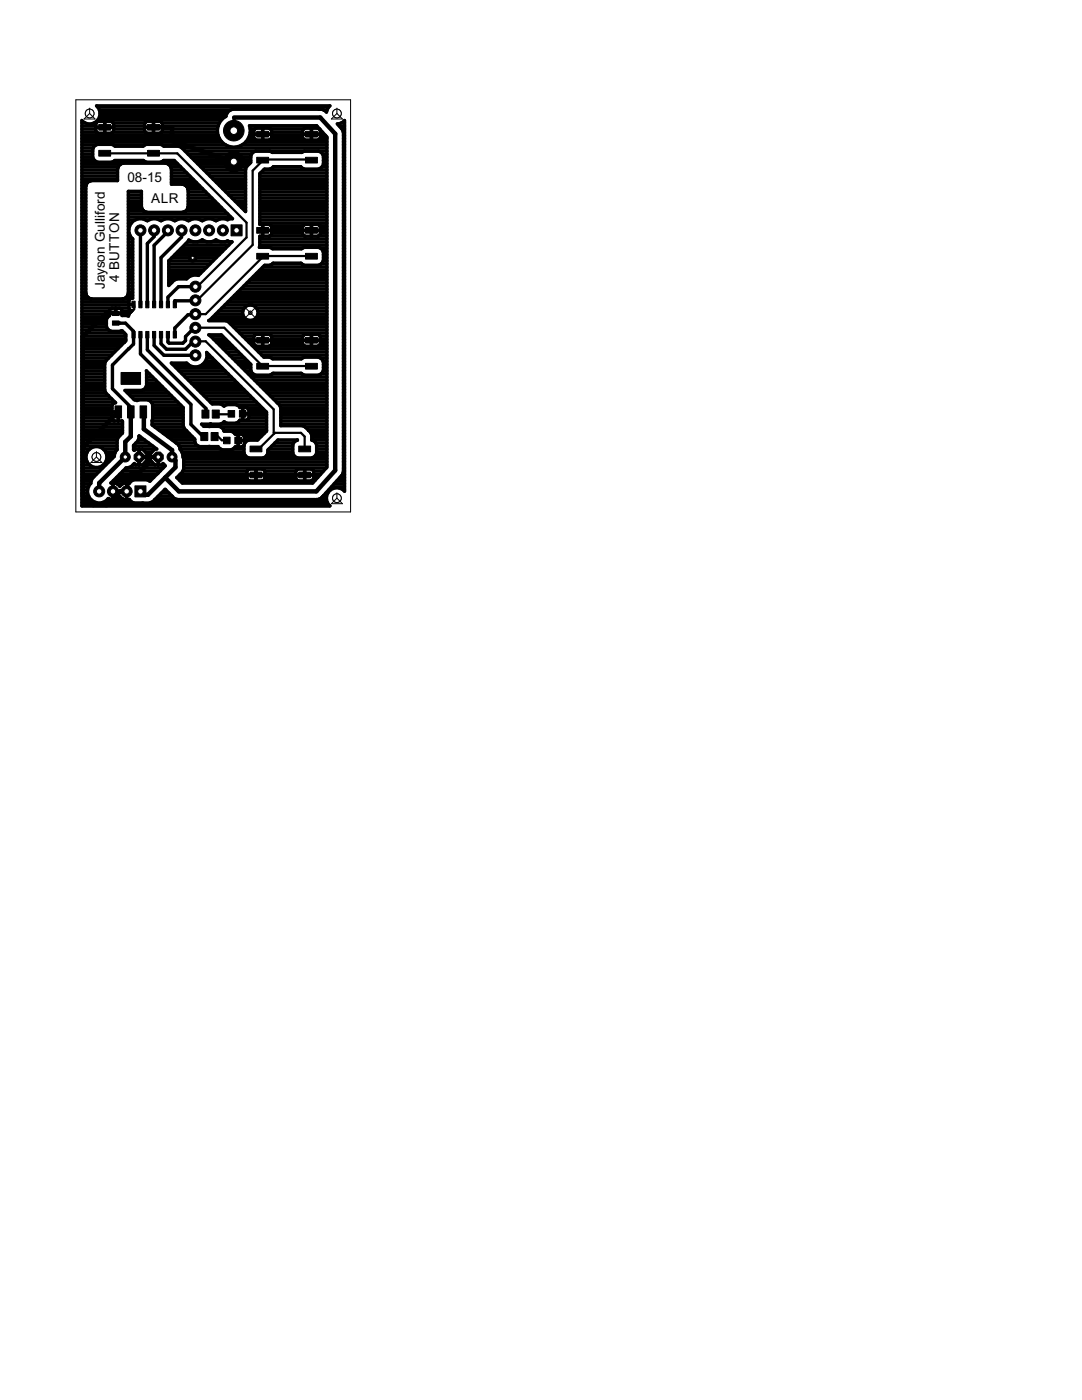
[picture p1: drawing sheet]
<svg xmlns="http://www.w3.org/2000/svg" width="216mm" height="279mm" viewBox="0 0 216 279" stroke-linecap="round" stroke-linejoin="round" font-family="sans-serif">
<defs><g id="words">
<g font-size="3">
<text x="25.4" y="36.3">08-15</text>
<text x="30.2" y="40.5">ALR</text>
<text x="20.9" y="57.8" transform="rotate(-90 20.9 57.8)">Jayson Gulliford</text>
<text x="23.8" y="56.3" transform="rotate(-90 23.8 56.3)">4 BUTTON</text>
</g>
</g></defs>
<g fill="#000" stroke="#000" stroke-width=".2">
<path d="M19.7 24.8h2.4v1.2h-2.4zM19.7 30h2.4v1.2h-2.4zM29.4 24.8h2.4v1.2h-2.4zM29.4 30h2.4v1.2h-2.4zM51.2 26.2h2.4v1.1h-2.4zM51.2 31.4h2.4v1.1h-2.4zM61 26.2h2.3v1.1h-2.3zM61 31.4h2.3v1.1h-2.3zM51.2 45.4h2.4v1.1h-2.4zM51.2 50.6h2.4v1.1h-2.4zM61 45.4h2.3v1.1h-2.3zM61 50.6h2.3v1.1h-2.3z"/>
<path d="M22.4 62.1h1.3v.9h-1.3zM22.4 64.1h1.3v.8h-1.3zM24.2 74.3h3.8v2.4h-3.8zM26.3 66.1h.7v1.4h-.7zM26.3 60.1h.7v1.3h-.7zM27.7 66.1h.6v1.4h-.6zM27.7 60.1h.6v1.3h-.6zM29.1 66.1h.6v1.4h-.6zM29.1 60.1h.6v1.3h-.6zM30.4 66.1h.7v1.4h-.7zM30.4 60.1h.7v1.3h-.7zM31.8 66.1h.6v1.4h-.6z"/>
<path d="M31.8 60.1h.6v1.3h-.6zM33.2 66.1h.6v1.4h-.6zM33.2 60.1h.6v1.3h-.6zM34.6 66.1h.6v1.4h-.6zM34.6 60.1h.6v1.3h-.6zM51.2 67.3h2.4v1.2h-2.4zM51.2 72.5h2.4v1.2h-2.4zM61 67.3h2.3v1.2h-2.3zM61 72.5h2.3v1.2h-2.3zM22.9 81h1.4v2.4h-1.4zM25.4 81h1.4v2.4h-1.4zM27.9 81h1.4v2.4h-1.4z"/>
<path d="M40.1 86.3h1.4v1.6h-1.4zM40.3 81.8h1.4v1.6h-1.4zM42.1 86.3h1.4v1.6h-1.4zM42.4 81.8h1.4v1.6h-1.4zM44.6 87.2h1.3v1.4h-1.3zM45.5 81.9h1.3v1.3h-1.3zM46.9 87.2h1.3v1.4h-1.3zM47.8 81.9h1.3v1.3h-1.3zM49.9 89h2.4v1.2h-2.4zM49.9 94.2h2.4v1.2h-2.4zM59.6 89h2.4v1.2h-2.4zM59.6 94.2h2.4v1.2h-2.4z"/>
</g>
<path d="M30.6 25.4h3.7v2.8l12.4 4.1M46.7 23.5h17.2l3 3.2v67.2l-3.8 4.2h-27.4l-2.7-2.8M23.1 62.5l-.2-.1h-1.6l-4.8 4.8v31.5l2.1 2.1h2.7l2.7-2.8M23.6 82.2l-6.9 7h-.2M26.1 82.2v4.9l-1.1 1.1v3l-5.2 5.2v1.7M27.7 91.2h3.9M28.7 82.4v3.2l5.6 4.2v1.3h-.2M29.5 91.2v1.4l-2 2h-1.4l-.7 .7v2.5l-.1 .2M34.3 91.2l.7 .7v1.4l-5.5 5.4h-.6l-.9-.6" fill="none" stroke="#000" stroke-width=".89"/>
<g fill="none" stroke="#000" stroke-width=".68">
<path d="M16.3 33.3h7.3M16.3 32h2.6M16.3 39.5h.8M16.3 38.9h.8M16.3 38.3h.8M16.3 37.7h.8M16.3 37h.8M16.3 36.4h1.2M16.3 35.8h7.2M16.3 35.2h7.2M16.3 34.5h7.2M16.3 33.9h7.2"/>
<path d="M16.3 32.7h7.9M16.3 31.4h2.2M16.3 30.8h2.2M16.3 30.1h2.2M16.3 29.5h2.3M16.3 28.9h2.9M16.3 28.3h27.9M16.3 27.6h27.5M16.3 27h27.2M16.3 26.4h3M16.3 25.8h2.8M16.3 25.1h2.8"/>
<path d="M16.3 24.5h.6M17.4 36.4l.8-.4h5.3v-2.6a1.2 1.2 0 0 1 1-.8h8.7a1.28 1.28 0 0 1 1 1.1v3.1h2.5l.5 .3 .3 .6M17.4 36.4l-.3 .7v21.5l.1 .3M18.5 31.4v-1.6l.5-.8 .5-.2h2.8l.6 .4h5.7l.6-.4h2.8l.7 .4h2.9l.6 .2 12.8 12.8v-8.4l.2-.5 .8-.9v-1.3l.2-.4 .3-.3 .5-.2h2.8l.5 .2h5.9l.5-.2h2.9l.4 .2 .5 .7v1.7l-.2 .4-.7 .5h-2.9l-.7-.4h-5.5M18.5 31.4l.2 .4 .8 .6h2.8l.6-.4h5.7l.6 .4h2.8l.6-.4h2.2l11.6 11.7-1 .1a2.74 2.74 0 0 0-2.4 .2 2.78 2.78 0 0 0-2.7 0 2.72 2.72 0 0 0-2.8 0 2.78 2.78 0 0 0-2.7 0 2.72 2.72 0 0 0-2.7 0 2.78 2.78 0 0 0-2.8 0 2.34 2.34 0 0 0-2.6 0 2.34 2.34 0 0 0-1 2.4M18.8 24.5h.4M19.1 25.4h3.6M19.2 24.4l.4-.2 2.7 .1 .4 .4-.1 1.5-.5 .4-2.6-.1-.4-.4zM19.5 21.4h46.1M19.6 23.9h24.6M19.9 22h26M19.9 23.3h25.1"/>
<path d="M19.9 22.6h25.4M20.9 24.2v2.4M20.9 26.4h.1M20.9 25.8h.1M20.9 25.1h.1M20.9 24.5h.1M22.5 26.4h6.5M22.5 28.9h6.5M22.6 24.5h6.3M22.7 25.8h6.2M22.7 25.1h6.2M25.6 39.5h2.6"/>
<path d="M25.6 38.9h2.6M25.6 38.3h2.6M28.9 25.4h3.5M29 24.4l.4-.2 2.6 .1 .4 .4v1.5l-.5 .4-2.7-.1-.3-.4zM30.6 24.2v2.4M30.6 26.4h.1M30.6 25.8h.1M30.6 25.1h.1M30.6 24.5h.1M32.2 26.4h11.2M32.3 28.9h12.7M32.3 24.5h11.5"/>
<path d="M32.4 25.8h11M32.4 25.1h11.1M33.4 32.7h2M34.1 33.3h1.9M34.2 36.4h5M34.2 35.8h4.3M34.2 35.2h3.7M34.2 34.5h3.1M34.2 33.9h2.4M36.3 29.5h28.9M36.9 30.1h28.3M37.1 37h2.7"/>
<path d="M37.5 37.7v3.7M37.5 37.7h2.9M37.5 39.5h4.8M37.5 38.9h4.2M37.5 38.3h3.5M37.5 30.8h12.7M38.2 31.4h11.8M38.8 32h11.2M39.4 32.7h10.4M40 33.3h9.2M40.7 33.9h8.3M41.3 34.5h7.7"/>
<path d="M41.9 35.2h7.1M42.6 35.8h6.4M43.2 36.4h5.8M43.8 37h5.2M44.4 37.7h4.6M45.1 23.2a3.3 3.3 0 0 0-1.4 4.3 3.3 3.3 0 0 0 4.2 1.6 3.3 3.3 0 0 0 1.9-4h13.4l2 2.2v65.9l-2.8 3.2h-26l-1.1-1.1 1.1-1.1a5.6 5.6 0 0 0-.2-4.2l-.5-1.1-.6-.5M45.1 23.2a1.64 1.64 0 0 1 1.3-1.4h17.9l.9 .6 .3-.9 .3-.4h-46.5a2.07 2.07 0 0 1 .1 3 2.07 2.07 0 0 1-3.1-.1v77h49.5l-.3-.4-.3-.8v-.8M45.1 38.3h3.9M45.7 38.9h3.3M46.3 39.5h2.7M46.7 23.5v2.6M48.3 28.9h16.9"/>
<path d="M49.1 28.3h16.1M49.5 27.6h1.2M49.8 27h.8M49.8 25.1h13.4M49.9 26.4h.7M49.9 25.8h.9M50.6 26.8h3.6M50.9 25.7l.3-.1h2.6l.4 .5v1.5l-.5 .3h-2.7l-.4-.5v-1.3zM51.8 39.5h13.4M51.8 38.9h13.4M51.8 38.3h13.4M51.8 37.7h13.4"/>
<path d="M51.8 37h13.4M51.8 36.4h13.4M51.8 35.8h13.4M51.8 35.2h13.4M52 34.5h13.2M52.4 25.6v2.3M52.4 27.6h.1M52.4 27h.1M52.4 26.4h.1M52.4 25.8h.1M52.6 33.9h12.6M54 25.8h6.6"/>
<path d="M54.1 27.6h6.4M54.2 27h6.2M54.2 26.4h6.2M54.6 33.3l-.8 .4h-1l-1 .9v10.2h1.9l.5 .3M60.4 26.8h3.5M60.5 25.8l.4-.2h2.7l.3 .4v1.6l-.5 .3h-2.7l-.3-.5v-1.3zM62.1 25.6v2.3M62.1 27.6h.1M62.1 27h.1M62.1 26.4h.1M62.1 25.8h.1M63.8 25.8h.1"/>
<path d="M63.9 27.6h1.3M63.9 27h1M63.9 26.4h.5M64.2 21.8h.1M64.3 33.3h.9M64.4 30.8h.8M64.5 32h.7M64.5 32.7h.7M64.5 31.4h.7M64.7 22h.6M67.7 25.1h1M68.2 24.5h.5"/>
<path d="M68.3 25.8h.4M68.3 25.8l.2 .6M68.3 25.8h.1M68.3 25.8l-1-1.1 1.1-.3 .3-.4v74a2.07 2.07 0 0 0-2.1-.6 2.07 2.07 0 0 0-1.4 1.6M68.5 33.3h.2M68.5 32h.2M68.5 26.4v67.8l-.2 .6-3.8 4.2a1.54 1.54 0 0 1-1.7 .7h-27.4l-.6-.2-1.8-1.9-2.5 2.5-.7 .3h-3.1l-.5-.2-.4-.5a1.7 1.7 0 0 1-1.9-.6 1.66 1.66 0 0 1-2.3 .4 2.31 2.31 0 0 1-3.3 .3 2.31 2.31 0 0 1-.2-3.3l.3-1 4.4-4.4 .3-1.1 .3-.3v-1.8l.2-.7 .8-.8v-2.3v-.1h-8.1M68.5 39.5h.2M68.5 38.9h.2M68.5 38.3h.2M68.5 37.7h.2M68.5 37h.2"/>
<path d="M68.5 36.4h.2M68.5 35.8h.2M68.5 35.2h.2M68.5 34.5h.2M68.5 33.9h.2M68.5 32.7h.2M68.5 31.4h.2M68.5 30.8h.2M68.5 30.1h.2M68.5 29.5h.2M68.5 28.9h.2M68.5 28.3h.2"/>
<path d="M68.5 27.6h.2M68.5 27h.2M68.5 26.4h.2M16.3 59.6h1.6M16.3 58.9h.9M16.3 58.3h.8M16.3 57.7h.8M16.3 57.1h.8M16.3 56.5h.8M16.3 55.8h.8M16.3 55.2h.8M16.3 54.6h.8"/>
<path d="M16.3 54h.8M16.3 53.3h.8M16.3 52.7h.8M16.3 52.1h.8M16.3 51.4h.8M16.3 50.8h.8M16.3 50.2h.8M16.3 49.6h.8M16.3 48.9h.8M16.3 48.3h.8M16.3 47.7h.8M16.3 47.1h.8"/>
<path d="M16.3 46.4h.8M16.3 45.8h.8M16.3 45.2h.8M16.3 44.6h.8M16.3 43.9h.8M16.3 43.3h.8M16.3 42.7h.8M16.3 42h.8M16.3 41.4h.8M16.3 40.8h.8M16.3 40.2h.8M17.2 58.9l.7 .7"/>
<path d="M17.9 59.6h6.9M24.8 59.6h1.2M25.5 58.9h1M25.6 58.3h.9M25.6 57.7h.9M25.6 57.1h.9M25.6 56.5h.9M25.6 55.8h.9M25.6 55.2h.9M25.6 54.6h.9M25.6 54h.9M25.6 53.3h.9"/>
<path d="M25.6 52.7h.9M25.6 52.1h.9M25.6 51.4h.9M25.6 50.8h.9M25.6 50.2h.9M25.6 49.6h.9M25.6 48.9h.9M25.6 48.3h.9M25.6 47.7h.9M25.6 47.1h.4M25.6 46.4h.1M25.6 45.8h.1"/>
<path d="M25.6 45.2h.2M25.6 44.6h.6M25.6 43.9h1.3M25.6 43.3h20.4M25.6 42.7h19.8M25.6 42h3M25.6 41.4h2.6M25.6 40.8h2.6M25.6 40.2h2.6M25.7 46.4l.4 .9 .4 .4M26.5 47.7v11.8l-.5 .1-.3 .4 .1 1.6 .2 .3 .3 .1-.4 .5-.3 .5M28 46v14.8"/>
<path d="M28.2 41.4v-3.2h-2.6v20.4a1.19 1.19 0 0 1-.8 1M28.2 41.4l.4 .7M28.6 42.1l.7 .3h7.2l.6-.3M29.1 43.9h.6M30.8 46v1.2l-1.4 1.4v12.2M31.9 43.9h.5M33.5 46v.2l-2.7 2.8v11.8M33.7 56.5h.5M33.7 55.8h1.2M33.7 55.2h4.1M33.7 54.6h6.3M33.7 54h6.9"/>
<path d="M33.7 53.3h7.5M33.7 52.7h8.2M33.7 52.1h8.8M34.3 51.4h8.8M34.6 43.9h.5M34.9 50.8h8.9M35.5 50.2h8.9M36.2 49.6h8.8M36.2 46v1.3l-4.1 4.1v9.4M36.8 48.9h8.8M37.2 42h7.6M37.3 43.9h.6"/>
<path d="M37.4 48.3h8.8M37.5 41.4h6.7M37.5 41.4l-.4 .7M37.5 40.8h6M37.5 40.2h5.4M37.7 47.9a2.75 2.75 0 0 0 2.7 0 2.72 2.72 0 0 0 2.8 0 2.27 2.27 0 0 0 2.2 .2l.9 .2-6.7 6.7a2.17 2.17 0 0 0-2.3 .7h-2l-.6 .2-1 1.1v-5l3.8-3.8zM39 59.9l-4.1 .1v.8M39 57.2h-3.4l-2.1 2.1v1.5M40.1 43.9h.5M42.8 43.9h.6M46.2 59.6h19M46.8 58.9h18.4"/>
<path d="M46.9 40.2h2.1M47.4 58.3h17.8M47.6 40.8h1.4M48 57.7h17.2M48.2 41.4h.8M48.7 57.1h16.5M48.8 42h.2M49.3 56.5h15.9M49.9 55.8h15.3M50.5 55.2h14.7M51.2 54.6h14M51.8 54h13.4"/>
<path d="M51.8 48.9h13.4M51.8 48.3h13.4M51.8 47.7h13.4M51.8 44.6h13.4M51.8 43.9h13.4M51.8 43.3h13.4M51.8 42.7h13.4M51.8 42h13.4M51.8 41.4h13.4M51.8 40.8h13.4M51.8 40.2h13.4M52.4 44.8v2.3"/>
<path d="M52.4 46h1.8M52.4 47.1h.1M52.4 46.4h.1M52.4 45.8h.1M52.4 45.2h.1M52.4 53.3h12.8M53.9 47.1h6.8M54.2 45.1v1.5l-.2 .4-2.2 .1v2.3h2l.6 .3h5.8l.5-.3h2.9l.4 .2 .5 .7v1.7l-.2 .4-.7 .5h-2.9l-.6-.4h-5.6l-.7 .4h-1l-11.1 11.1h3.3l.6 .2 7.1 7.1h1.1l.5 .2M54.2 45.2h6.2M54.2 46.4h6.2M54.2 45.8h6.2M54.3 49.6h6"/>
<path d="M54.3 52.7h5.9M60.4 46h3.5M60.4 45.1v1.5l.2 .4 .3 .1 2.8-.1 .2-.4v-1.5M60.4 45.1l.5-.3h2.5l.5 .3M62.1 44.8v2.3M62.1 47.1h.1M62.1 46.4h.1M62.1 45.8h.1M62.1 45.2h.1M63.6 47.1h1.6M63.9 45.2h1.3M63.9 46.4h1.3"/>
<path d="M63.9 45.8h1.3M64 49.6h1.2M64.1 52.7h1.1M64.5 50.2h.7M64.5 52.1h.7M64.5 51.4h.7M64.5 50.8h.7M68.5 59.6h.2M68.5 58.9h.2M68.5 58.3h.2M68.5 57.7h.2M68.5 57.1h.2"/>
<path d="M68.5 56.5h.2M68.5 55.8h.2M68.5 55.2h.2M68.5 54.6h.2M68.5 54h.2M68.5 53.3h.2M68.5 52.7h.2M68.5 52.1h.2M68.5 51.4h.2M68.5 50.8h.2M68.5 50.2h.2M68.5 49.6h.2"/>
<path d="M68.5 48.9h.2M68.5 48.3h.2M68.5 47.7h.2M68.5 47.1h.2M68.5 46.4h.2M68.5 45.8h.2M68.5 45.2h.2M68.5 44.6h.2M68.5 43.9h.2M68.5 43.3h.2M68.5 42.7h.2M68.5 42h.2"/>
<path d="M68.5 41.4h.2M68.5 40.8h.2M68.5 40.2h.2M16.3 70.9h6M16.3 68.3h8.5M16.3 64h4.9M16.3 79.6h6M16.3 79h5.4M16.3 78.4h4.8M16.3 77.7h4.6M16.3 77.1h4.6M16.3 76.5h4.6"/>
<path d="M16.3 75.9h4.6M16.3 75.2h4.6M16.3 74.6h4.6M16.3 74h4.6M16.3 73.4h4.6M16.3 72.7h4.6M16.3 72.1h4.8M16.3 71.5h5.3M16.3 70.2h6.6M16.3 69.6h7.2M16.3 69h7.8M16.3 67.7h8.8"/>
<path d="M16.3 67.1h8.8M16.3 66.5h8.5M16.3 65.8h5.4M16.3 65.2h5M16.3 64.6h4.9M16.3 63.4h5.1M16.3 62.7h5.5M16.3 62.1h5.5M16.3 61.5h9.4M16.3 60.8h9.4M16.3 60.2h9.4M21.5 78.9h.1"/>
<path d="M21.5 78.9l1.6 1.5-.5 .1-.2 .4v2.6l.2 .4 .3 .1M21.8 62.5h2.5M23.1 64.5h1.9l1.6 1.6v2.6l-4.2 4.2v4.7l3.7 3.7v.9M23.1 61.5v1.1M23.1 62.1h.1M24.3 62.7h1.5M24.3 62.1h1.9M24.8 68.3h.1M25.4 78.4h8.2M25.6 63v.1M25.6 63.1l-1.3-.1v-1l-.2-.4-1.7-.1-.5 .4-.1 1.1-.4 .4-.2 .4v1.4l.6 .7 .4 .2 2.2-.1 .7 .8v1.2l-4 4-.2 .6v5.3l.2 .5 .4 .5M25.7 60.8h.8"/>
<path d="M26 79h8.2M26.6 79.6h8.2M28 66.8v3.8l10.1 10.1v4l2.4 2.4h.3M28.7 77.7h4.3M29.2 77.1h3.1M29.3 76.5h2.4M29.3 75.9h1.8M29.3 75.2h1.2M29.3 74.6h.5M29.4 66.8v3l11.7 11.7-.1 1.1M30.8 66.8v2.2l1.9 1.9h6.3M32.1 66.8v1.8l1.1 1.1h3.8l1.4-1.4 .6-.1"/>
<path d="M34.5 72.7h3M35.1 73.4h9.2M35.7 74h9.2M36.3 74.6h9.2M37 75.2h9.1M37.6 75.9h9.2M38.2 76.5h9.2M38.9 77.1h9.1M39 62.7l-.3 .1h-1.2l-2.6 2.7v1.3M39 65.4l-.4 .2-1.6 1.6v.8l-.5 .5h-2.8l-.2-.2v-1.5M39.5 77.7h9.2M40.1 78.4h9.2"/>
<path d="M40.4 72.7h3.2M40.7 79h9.2M41 72.1h2M41.2 71.5h1.2M41.3 70.9h.5M41.4 79.6h9.1M41.7 64h23.5M42 67.1h2.4M42.4 63.4h6.3M42.7 67.7h2.3M43 62.7h5.4M43.3 68.3h2.4"/>
<path d="M43.7 62.1h4.7M43.9 69h2.4M44.3 61.5h4.4M44.5 69.6h2.4M44.9 60.8h20.3M45.2 70.2h2.4M45.5 60.2h19.7M45.8 70.9h2.4M46 64.6h19.2M46.4 71.5h2.4M46.6 65.2h18.6M47.1 72.1h2.3"/>
<path d="M47.2 65.8h18M47.7 72.7h2.3M47.8 66.5h17.4M48.3 73.4h1.7M48.4 62.1a1.55 1.55 0 0 1 1.6-1.3 1.55 1.55 0 0 1 1.5 1.3M48.4 62.1v.6M48.4 62.7l.3 .6 .4 .4 .6 .2M48.5 67.1h2.2M48.9 74h1.2M49.1 67.7h1.5M49.6 74.6h.9M49.7 68.3h.9"/>
<path d="M50 72.7l-5.8-5.9h-2.5l14.1 14.1M50.2 75.2h15M50.3 69h.6M50.6 67.9h3.6M50.7 67.1l-.1 1.5 .3 .4 .3 .1h2.5l.3-.1 .2-.4v-1.5M50.7 67.1l.5-.4h2.5l.5 .4M50.8 75.9h14.4M51 69.6h14.2M51.2 61.5h14M51.2 63.4h14M51.4 76.5h13.8M51.5 62.1v.6"/>
<path d="M51.5 62.7l-.3 .6-.4 .4-.6 .2M51.5 62.7h13.7M51.5 62.1h13.7M51.6 70.2h13.6M52 77.1h13.2M52.2 70.9h13M52.4 68.3h.1M52.4 66.7v2.4M52.4 69h.1M52.4 67.7h.1M52.4 67.1h.1M52.7 77.7h12.5"/>
<path d="M53.3 78.4h11.9M53.9 79h11.3M53.9 69h6.7M54.2 67.1h6.2M54.2 68.3h6.2M54.2 67.7h6.2M54.3 71.5l.1 .1h5.7l.2-.1M54.3 71.5h6M54.3 74.6h5.9M54.6 79.6h10.6M60.3 71.5l.4-.2h2.9l.4 .2M60.4 67.9h3.5"/>
<path d="M60.4 67.1l.5-.4h2.5l.5 .4M60.4 67.1v1.5l.2 .4 .3 .1 2.7-.1 .3-.3v-1.6M62.1 68.3h.1M62.1 66.7v2.4M62.1 69h.1M62.1 67.7h.1M62.1 67.1h.1M63.7 69h1.5M63.9 67.1h1.3M63.9 68.3h1.3M63.9 67.7h1.3M64 71.5l.5 .8v1.6l-.5 .8-.4 .2h-2.9l-.6-.4h-5.6l-.7 .4h-2.8l-.8-.6-.2-.4v-1.2"/>
<path d="M64 71.5h1.2M64.1 74.6h1.1M64.5 72.1h.7M64.5 74h.7M64.5 73.4h.7M64.5 72.7h.7M68.5 70.9h.2M68.5 68.3h.2M68.5 64h.2M68.5 79.6h.2M68.5 79h.2M68.5 78.4h.2"/>
<path d="M68.5 77.7h.2M68.5 77.1h.2M68.5 76.5h.2M68.5 75.9h.2M68.5 75.2h.2M68.5 74.6h.2M68.5 74h.2M68.5 73.4h.2M68.5 72.7h.2M68.5 72.1h.2M68.5 71.5h.2M68.5 70.2h.2"/>
<path d="M68.5 69.6h.2M68.5 69h.2M68.5 67.7h.2M68.5 67.1h.2M68.5 66.5h.2M68.5 65.8h.2M68.5 65.2h.2M68.5 64.6h.2M68.5 63.4h.2M68.5 62.7h.2M68.5 62.1h.2M68.5 61.5h.2"/>
<path d="M68.5 60.8h.2M68.5 60.2h.2M16.3 92.8h1.6M16.3 93.4h4.2M16.3 89.6h1.6M16.3 85.9h8.1M16.3 84.6h8.1M16.3 99.7h1.8M16.3 99h1.4M16.3 98.4h1.2M16.3 97.8h1.2M16.3 97.2h1.4"/>
<path d="M16.3 96.5h1.8M16.3 95.9h1.9M16.3 95.3h2.3M16.3 94.7h2.9M16.3 94h3.6M16.3 92.2h1.1M16.3 91.5h.9M16.3 90.9h.9M16.3 90.3h1.1M16.3 89h7.1M16.3 88.4h7.1M16.3 87.8h7.1"/>
<path d="M16.3 87.1h7.4M16.3 86.5h8M16.3 85.3h8.1M16.3 83.4h6.1M16.3 82.8h6.1M16.3 82.1h6.1M16.3 81.5h6.1M16.3 80.9h6.1M16.3 80.2h6.6M20.6 92.8h.5M20.6 89.6h2.8M21.1 92.2h.6"/>
<path d="M21.1 90.3h1.9M21.3 91.5h1.1M21.3 90.9h1.5M21.4 99.7h.6M22.1 96.4h.1M22.4 82.2h1.2M22.5 98.1h2.8M22.5 96.4v3.4M22.5 99.7h.1M22.5 99h.1M22.5 98.4h.1M22.5 97.8h.1"/>
<path d="M22.5 97.2h.1M22.5 96.5h.1M22.6 95.9h3.7M23.1 99.7h1.6M23.3 95.3h7.4M23.3 96.5h1.2M23.6 82.2v1.8M23.6 83.4h.1M23.6 82.8h.1M23.9 94.7h7.4M24.5 94h7.4M25.3 96.4v3.4"/>
<path d="M25.3 99.7h.1M25.3 99h.1M25.3 98.4h.1M25.3 97.8h.1M25.3 97.2h.1M25.3 96.5h.1M26.5 92.8h6.3M26.6 89h3.9M27.1 89.6l-.3 .3-.2-.2v-.8l.9-.9 .2-.6v-.4l3.6 2.6h-4.7M27.1 92.8l-.3-.3-.6 .6-.8 .3M27.1 88.4h2.6M27.6 87.8h1.2"/>
<path d="M27.7 91.2h1.6M27.7 89.6v3.2M27.7 92.2h.1M27.7 91.5h.1M27.7 90.9h.1M27.7 90.3h.1M27.7 87.1h.3M28.4 89.6l.9 1v1.3l-.9 .9M28.6 82.2l.1 .2M29 92.2h1.3M29.1 90.3h1.2M29.3 91.5h.7"/>
<path d="M29.3 90.9h.7M29.7 95.9h.3M30 91.2h1.6M30.2 80.2h5.3M30.4 84h6.2M30.4 84.6h6.2M30.5 83.4h6.1M30.5 82.8h6.1M30.5 82.1h6.1M30.5 81.5h6.1M30.5 80.9h5.6M30.9 89.6l-.9 1v1.3l.9 .9"/>
<path d="M30.9 99.7h4.4M30.9 85.3h5.8M31.6 94.4h.1M31.6 99h2.8M31.6 91.2v1.6M31.6 92.2h.1M31.6 91.5h.1M31.8 85.9h5.3M32.2 98.4h1.5M32.2 92.8l.3-.3 .5 .5-3.1 3-.5-.2h-2.7l-.5 .1-.4 .6a1.64 1.64 0 0 0-1.9 .5 1.65 1.65 0 0 0-1.8-.6M32.5 93.4h-7.4l-3 3M32.6 86.5h5.1"/>
<path d="M32.8 97.8h.3M33.5 87.1h4.9M34.1 91.1l.2 .1M34.3 87.8h4.6M35.1 88.4l-4.7-3.6 .1-4-.2-.5-.8-.5h-1.8l-.4 .1-.5-.1-1.9-1.9h3.4l.4-.2 .6-.8-.1-2.9 7.4 7.3v3.7l.2 .6 2.1 2a1.23 1.23 0 0 0 .9 1.5h3.7l.4 .5 .5 .2h1.7l.5-.2 .3-.4h1.3l.3-.2M35.1 88.4h3.8M35.3 95.3h14M35.8 89h3.8M35.9 95.9h13.7M35.9 94.7h13.4M36 89.6h8M36.3 90.3h12.4"/>
<path d="M36.5 94h12.8M36.5 90.9h12.4M36.6 91.5h28.6M36.7 92.8h28.5M36.7 93.4h28.4M36.7 92.2h28.5M37.2 86h.1M41.9 84.6h.2M42 80.2h9.2M44 84.6l.7-.4 .6 .3h1.8l.4-.2 .4-.5 1.5-.1 .3-.4-.1-1.7-.5-.3h-1.2l-.4-.4-.4-.1h-1.8l-.6 .3-.7-.5h-1.6l-8.2-8.1h3.1a2.31 2.31 0 0 0 2.8 .5 2.31 2.31 0 0 0 1.1-2.7l12 12v3.7l-1.8 1.8h-1.7l-.5 .2-.4 .6v-1.4l-.4-.5h-1.5l-.3-.4-.5-.2h-1.4l-.2-.5-.7-.5h-3.1l-.5-.5h13M44.2 85.3h9M44.5 80.9h.5"/>
<path d="M44.6 85.9h8.6M46.4 89.6h2.3M46.8 86.5h5.9M47.4 80.9h4.4M47.5 86.7v2.5M47.5 87.9h1.3M47.5 89h.1M47.5 88.4h.1M47.5 87.8h.1M47.5 87.1h.1M47.8 84h5.4M48.4 81.3v2.5"/>
<path d="M48.4 82.6h1.3M48.4 83.4h.1M48.4 82.8h.1M48.4 82.1h.1M48.4 81.5h.1M48.5 89l.2-.1v1.5l.2 .5M48.6 89h.1M48.7 87.1h3.4M48.8 88.4h.1M48.8 87.8h2.7M48.9 90.9l.8 .5h2.8a1.27 1.27 0 0 0 .9-1.6l2.1-2h3.9a1.34 1.34 0 0 0-1 1v1.6l.2 .5M49.3 94.8h3.6"/>
<path d="M49.5 81.5h2.9M49.5 93.7l.3-.1 2.8 .1 .3 .4v1.3l-.2 .3-.4 .3h-2.5l-.3-.2-.2-.4v-1.3zM49.7 83.4h3.5M49.7 82.8h3.5M49.7 82.1h3.3M51.1 93.6v2.4M51.1 95.9h.1M51.1 95.3h.1M51.1 94.7h.1M51.1 94h.1M52.5 95.9h6.9M52.8 94h6.2"/>
<path d="M52.9 95.3h6.1M52.9 94.7h6.1M53.2 90.9h5.4M53.4 90.3h5M53.6 89.6h4.8M54.2 89h4.2M54.9 88.4h3.7M55.2 80.2h10M55.8 80.9l.2 .5v3.6h4.3l.6 .2 1.1 1.1 .2 .5v1M55.8 80.9h9.4M56 84h9.2M56 84.6h9.2"/>
<path d="M56 83.4h9.2M56 82.8h9.2M56 82.1h9.2M56 81.5h9.2M59 94.8h3.6M59.2 93.7l.3-.1 2.9 .1 .2 .4v1.3l-.1 .3-.4 .3h-2.6l-.3-.2-.2-.4v-1.3zM60.8 93.6v2.4M60.8 95.9h.1M60.8 95.3h.1M60.8 94.7h.1M60.8 94h.1M60.9 85.3h4.3"/>
<path d="M61.6 85.9h3.6M62.1 86.5h3.1M62.2 87.8l.8 .5 .2 .5v1.6l-.5 .8-.5 .2h-2.8l-.8-.5M62.2 87.8h.1M62.2 87.8h3M62.2 87.1h3M62.3 95.9h.5M62.5 94h2M62.6 95.3h.8M62.6 94.7h1.4M63 90.9h2.2M63 88.4h2.2"/>
<path d="M63.2 89.6h2M63.2 90.3h2M63.2 89h2M63.6 99.7h1.6M64.5 99h.7M65 98.4h.4M65.6 97.8h.3M66.1 97.2h2.6M66.7 96.5h2M67.3 95.9h1.4M67.8 95.3h.9M68.3 94.7h.4"/>
<path d="M68.5 97.8h.2M68.5 92.8h.2M68.5 93.4h.2M68.5 89.6h.2M68.5 85.9h.2M68.5 84h.2M68.5 84.6h.2M68.5 94h.2M68.5 92.2h.2M68.5 91.5h.2M68.5 90.9h.2M68.5 90.3h.2"/>
<path d="M68.5 89h.2M68.5 88.4h.2M68.5 87.8h.2M68.5 87.1h.2M68.5 86.5h.2M68.5 85.3h.2M68.5 83.4h.2M68.5 82.8h.2M68.5 82.1h.2M68.5 81.5h.2M68.5 80.9h.2M68.5 80.2h.2"/>
<path d="M16.3 100.9h49.5M16.3 100.3h2.9M20.4 100.3h6.1M30.1 100.3h35.2"/>
<circle cx="19.2" cy="91.2" r="2.11"/>
</g>
<path d="M20.9 30.6h14.5l13.8 13.8v3l-10.1 10.1-.1-.3M62.1 32l-.1-.2h-9.4l-2.2 2.3v14.8l-11.1 11.1-.3-.1M62.1 51.1h-9.7v.2l-11.4 11.4h-2M26.6 60.8l.2 .9-.7 .7h-2.7l-.3 .1M39 65.4h5.7l7.7 7.7h9.7M39 68.2l2-.1 13.6 13.6v4.7l.1 .1M52.4 67.9l.2 .2M22.5 98.1h2.8M42.8 87.1h.7l.8 .8h1M46.2 82.6h-3.1M54.7 86.5l-3.1 3.1h-.5M54.7 86.5l.2-.1h5.1l.8 .7v2.5" fill="none" stroke="#000" stroke-width=".44"/>
<circle cx="34.3" cy="91.2" r=".99" fill="#000" stroke="#000" stroke-width=".2"/>
<circle cx="34.3" cy="91.2" r=".44" fill="#fff" stroke="#000" stroke-width=".2"/>
<circle cx="31.6" cy="91.2" r="1.07" fill="#000" stroke="#000" stroke-width=".2"/>
<circle cx="31.6" cy="91.2" r=".44" fill="#fff" stroke="#000" stroke-width=".2"/>
<path d="M46.1 44.9h2.2v2.2h-2.2z" fill="#000" stroke="#000" stroke-width=".2"/>
<circle cx="47.2" cy="46" r=".55" fill="#fff" stroke="#000" stroke-width=".2"/>
<circle cx="44.5" cy="46" r="1.1" fill="#000" stroke="#000" stroke-width=".2"/>
<circle cx="44.5" cy="46" r=".55" fill="#fff" stroke="#000" stroke-width=".2"/>
<circle cx="41.7" cy="46" r="1.1" fill="#000" stroke="#000" stroke-width=".2"/>
<circle cx="41.7" cy="46" r=".55" fill="#fff" stroke="#000" stroke-width=".2"/>
<circle cx="39" cy="46" r="1.1" fill="#000" stroke="#000" stroke-width=".2"/>
<circle cx="39" cy="46" r=".55" fill="#fff" stroke="#000" stroke-width=".2"/>
<circle cx="36.2" cy="46" r="1.1" fill="#000" stroke="#000" stroke-width=".2"/>
<circle cx="36.2" cy="46" r=".55" fill="#fff" stroke="#000" stroke-width=".2"/>
<circle cx="33.5" cy="46" r="1.1" fill="#000" stroke="#000" stroke-width=".2"/>
<circle cx="33.5" cy="46" r=".55" fill="#fff" stroke="#000" stroke-width=".2"/>
<circle cx="30.8" cy="46" r="1.1" fill="#000" stroke="#000" stroke-width=".2"/>
<circle cx="30.8" cy="46" r=".55" fill="#fff" stroke="#000" stroke-width=".2"/>
<circle cx="28" cy="46" r="1.1" fill="#000" stroke="#000" stroke-width=".2"/>
<circle cx="28" cy="46" r=".55" fill="#fff" stroke="#000" stroke-width=".2"/>
<path d="M26.9 97h2.2v2.2h-2.2z" fill="#000" stroke="#000" stroke-width=".2"/>
<circle cx="28" cy="98.1" r=".55" fill="#fff" stroke="#000" stroke-width=".2"/>
<circle cx="25.3" cy="98.1" r="1.1" fill="#000" stroke="#000" stroke-width=".2"/>
<circle cx="25.3" cy="98.1" r=".55" fill="#fff" stroke="#000" stroke-width=".2"/>
<circle cx="22.5" cy="98.1" r="1.1" fill="#000" stroke="#000" stroke-width=".2"/>
<circle cx="22.5" cy="98.1" r=".55" fill="#fff" stroke="#000" stroke-width=".2"/>
<circle cx="19.8" cy="98.1" r="1.1" fill="#000" stroke="#000" stroke-width=".2"/>
<circle cx="19.8" cy="98.1" r=".55" fill="#fff" stroke="#000" stroke-width=".2"/>
<circle cx="39" cy="57.2" r="1.1" fill="#000" stroke="#000" stroke-width=".2"/>
<circle cx="39" cy="57.2" r=".55" fill="#fff" stroke="#000" stroke-width=".2"/>
<circle cx="39" cy="59.9" r="1.1" fill="#000" stroke="#000" stroke-width=".2"/>
<circle cx="39" cy="59.9" r=".55" fill="#fff" stroke="#000" stroke-width=".2"/>
<circle cx="39" cy="62.7" r="1.1" fill="#000" stroke="#000" stroke-width=".2"/>
<circle cx="39" cy="62.7" r=".55" fill="#fff" stroke="#000" stroke-width=".2"/>
<circle cx="39" cy="65.4" r="1.1" fill="#000" stroke="#000" stroke-width=".2"/>
<circle cx="39" cy="65.4" r=".55" fill="#fff" stroke="#000" stroke-width=".2"/>
<circle cx="39" cy="68.2" r="1.1" fill="#000" stroke="#000" stroke-width=".2"/>
<circle cx="39" cy="68.2" r=".55" fill="#fff" stroke="#000" stroke-width=".2"/>
<circle cx="39" cy="70.9" r="1.1" fill="#000" stroke="#000" stroke-width=".2"/>
<circle cx="39" cy="70.9" r=".55" fill="#fff" stroke="#000" stroke-width=".2"/>
<circle cx="25" cy="91.2" r=".99" fill="#000" stroke="#000" stroke-width=".2"/>
<circle cx="25" cy="91.2" r=".44" fill="#fff" stroke="#000" stroke-width=".2"/>
<circle cx="27.7" cy="91.2" r="1.07" fill="#000" stroke="#000" stroke-width=".2"/>
<circle cx="27.7" cy="91.2" r=".44" fill="#fff" stroke="#000" stroke-width=".2"/>
<circle cx="46.7" cy="26.1" r="2.05" fill="#000" stroke="#000" stroke-width=".2"/>
<circle cx="46.7" cy="26.1" r=".76" fill="#fff" stroke="#000" stroke-width=".2"/>
<circle cx="46.7" cy="32.3" r="2.05" fill="#000" stroke="#000" stroke-width=".2"/>
<circle cx="46.7" cy="32.3" r=".7" fill="#fff" stroke="#000" stroke-width=".2"/>
<circle cx="38.4" cy="51.5" r=".87" fill="#000" stroke="#000" stroke-width=".2"/>
<circle cx="38.4" cy="51.5" r=".32" fill="#fff" stroke="#000" stroke-width=".2"/>
<g fill="none" stroke="#000" stroke-width=".2">
<path d="M15.1 19.9h54.9v82.3h-54.9z"/>
<circle cx="50" cy="62.4" r=".32"/>
</g>
<circle cx="50" cy="62.4" r=".32" fill="#fff" stroke="#000" stroke-width=".2"/>
<circle cx="17.9" cy="22.6" r=".87" fill="none" stroke="#000" stroke-width=".2"/>
<circle cx="17.9" cy="22.6" r=".87" fill="#fff" stroke="#000" stroke-width=".2"/>
<circle cx="67.2" cy="22.6" r=".87" fill="none" stroke="#000" stroke-width=".2"/>
<circle cx="67.2" cy="22.6" r=".87" fill="#fff" stroke="#000" stroke-width=".2"/>
<circle cx="67.2" cy="99.4" r=".87" fill="none" stroke="#000" stroke-width=".2"/>
<circle cx="67.2" cy="99.4" r=".87" fill="#fff" stroke="#000" stroke-width=".2"/>
<circle cx="19.2" cy="91.2" r=".87" fill="none" stroke="#000" stroke-width=".2"/>
<circle cx="19.2" cy="91.2" r=".87" fill="#fff" stroke="#000" stroke-width=".2"/>
<path d="M17.9 21.6v1M17.9 22.6l1.1 1.1h-2.2zM66.1 23.7l1.1-1.1 1.1 1.1zM67.2 21.6v1M48.9 61.3l2.2 2.2M51.1 61.3l-2.2 2.2M19.2 90.1v1.1M19.2 91.2l1.1 1.1h-2.2zM67.2 98.3v1.1M66.1 100.5l1.1-1.1 1.1 1.1z" fill="none" stroke="#000" stroke-width=".2"/>
<use href="#words"/>
</svg>
